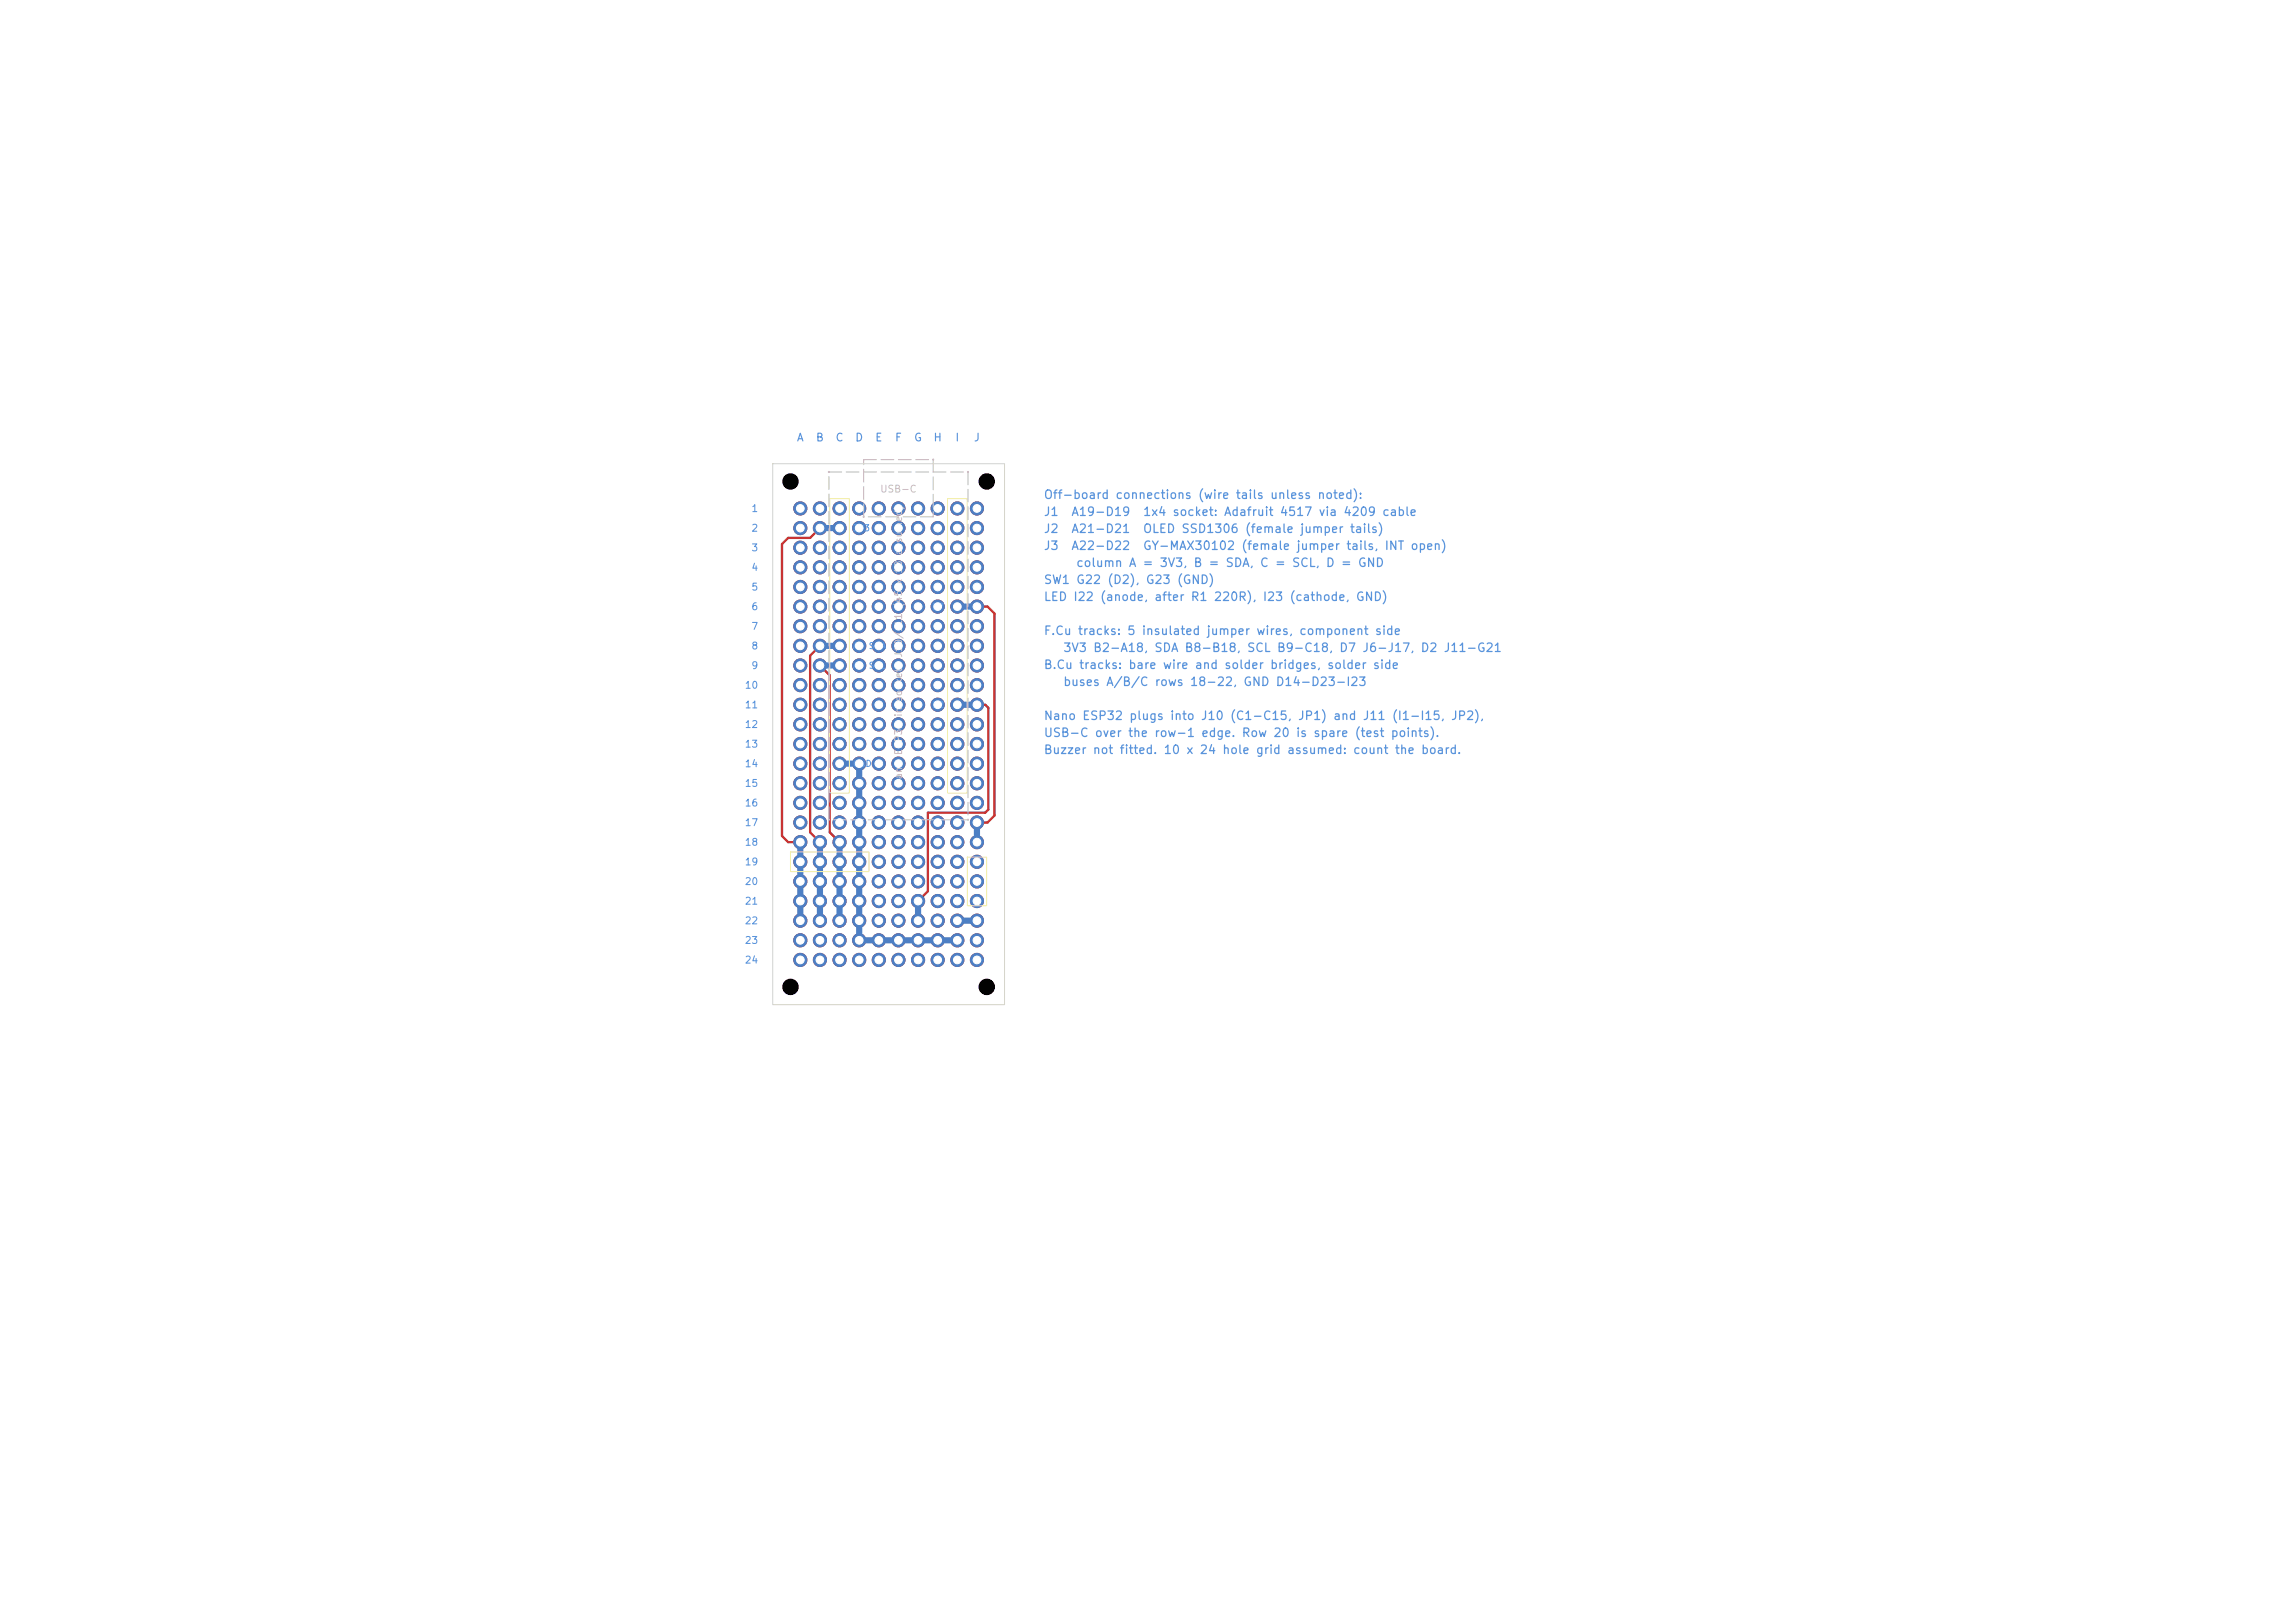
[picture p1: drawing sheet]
<svg xmlns="http://www.w3.org/2000/svg" width="297mm" height="210mm" viewBox="0 0 297 210" stroke-linecap="round" stroke-linejoin="round" font-family="sans-serif">
<defs><g id="words">
<g font-size="1.1" fill="#5994dc">
<text x="135" y="64.8">Off-board connections (wire tails unless noted):</text>
<text x="135" y="67">J1</text>
<text x="135" y="69.2">J2</text>
<text x="135" y="71.4">J3</text>
<text x="138.6" y="67">A19-D19</text>
<text x="138.6" y="69.2">A21-D21</text>
<text x="138.6" y="71.4">A22-D22</text>
<text x="147.8" y="67">1x4 socket: Adafruit 4517 via 4209 cable</text>
<text x="147.8" y="69.2">OLED SSD1306 (female jumper tails)</text>
<text x="147.8" y="71.4">GY-MAX30102 (female jumper tails, INT open)</text>
<text x="135" y="75.8">SW1 G22 (D2), G23 (GND)</text>
<text x="139.2" y="73.6">column A = 3V3, B = SDA, C = SCL, D = GND</text>
<text x="135" y="78">LED I22 (anode, after R1 220R), I23 (cathode, GND)</text>
<text x="135" y="82.4">F.Cu tracks: 5 insulated jumper wires, component side</text>
<text x="135" y="86.8">B.Cu tracks: bare wire and solder bridges, solder side</text>
<text x="137.5" y="84.6">3V3 B2-A18, SDA B8-B18, SCL B9-C18, D7 J6-J17, D2 J11-G21</text>
<text x="137.5" y="89">buses A/B/C rows 18-22, GND D14-D23-I23</text>
<text x="135" y="93.4">Nano ESP32 plugs into J10 (C1-C15, JP1) and J11 (I1-I15, JP2),</text>
<text x="135" y="95.6">USB-C over the row-1 edge. Row 20 is spare (test points).</text>
<text x="135" y="97.8">Buzzer not fitted. 10 x 24 hole grid assumed: count the board.</text>
</g>
<g font-size="1" fill="#5994dc">
<text x="103" y="57.4">A</text>
<text x="105.5" y="57.4">B</text>
<text x="108.1" y="57.4">C</text>
<text x="110.6" y="57.4">D</text>
<text x="113.2" y="57.4">E</text>
<text x="115.7" y="57.4">F</text>
<text x="118.2" y="57.4">G</text>
<text x="120.7" y="57.4">H</text>
<text x="123.6" y="57.4">I</text>
<text x="125.9" y="57.4">J</text>
</g>
<g font-size=".9" fill="#c2c2c2">
<text x="113.8" y="64">USB-C</text>
<text x="117" y="101.9" transform="rotate(-90 117 101.9)">Nano ESP32 in sockets J10/J11 (45 x 18 assumed)</text>
</g>
<g font-size=".9" fill="#5994dc">
<text x="97.2" y="66.5">1</text>
<text x="97.2" y="69">2</text>
<text x="97.2" y="71.6">3</text>
<text x="97.2" y="74.1">4</text>
<text x="97.2" y="76.6">5</text>
<text x="97.2" y="79.2">6</text>
<text x="97.2" y="81.7">7</text>
<text x="96.3" y="89.3">10</text>
<text x="97.2" y="84.3">8</text>
<text x="97.2" y="86.8">9</text>
<text x="96.3" y="91.9">11</text>
<text x="96.3" y="94.4">12</text>
<text x="96.3" y="97">13</text>
<text x="96.3" y="99.5">14</text>
<text x="96.3" y="102">15</text>
<text x="96.3" y="104.6">16</text>
<text x="96.3" y="107.1">17</text>
<text x="96.3" y="109.7">18</text>
<text x="96.3" y="112.2">19</text>
<text x="96.3" y="114.7">20</text>
<text x="96.3" y="117.3">21</text>
<text x="96.3" y="119.8">22</text>
<text x="96.3" y="122.4">23</text>
<text x="96.3" y="124.9">24</text>
</g>
<g font-size=".8" fill="#5994dc">
<text x="110.3" y="68.9">3V3</text>
<text x="120.5" y="79.1">D7</text>
<text x="110.3" y="84.2">A4 SDA</text>
<text x="110.3" y="86.7">A5 SCL</text>
<text x="120.5" y="91.8">D2</text>
<text x="110.3" y="99.4">GND</text>
</g>
</g></defs>
<g fill="#c83434" stroke="#c83434" stroke-width=".13">
<circle cx="103.6" cy="65.8" r=".85"/>
<circle cx="103.6" cy="68.3" r=".85"/>
<circle cx="103.6" cy="70.9" r=".85"/>
<circle cx="103.6" cy="73.4" r=".85"/>
<circle cx="103.6" cy="75.9" r=".85"/>
<circle cx="103.6" cy="78.5" r=".85"/>
<circle cx="103.6" cy="81" r=".85"/>
<circle cx="103.6" cy="83.6" r=".85"/>
<circle cx="103.6" cy="86.1" r=".85"/>
<circle cx="103.6" cy="88.6" r=".85"/>
<circle cx="103.6" cy="91.2" r=".85"/>
<circle cx="103.6" cy="93.7" r=".85"/>
<circle cx="103.6" cy="96.3" r=".85"/>
<circle cx="103.6" cy="98.8" r=".85"/>
<circle cx="103.6" cy="101.3" r=".85"/>
<circle cx="103.6" cy="103.9" r=".85"/>
<circle cx="103.6" cy="106.4" r=".85"/>
<circle cx="103.6" cy="109" r=".85"/>
<circle cx="103.6" cy="111.5" r=".85"/>
<circle cx="103.6" cy="114" r=".85"/>
<circle cx="103.6" cy="116.6" r=".85"/>
<circle cx="103.6" cy="119.1" r=".85"/>
<circle cx="103.6" cy="121.7" r=".85"/>
<circle cx="103.6" cy="124.2" r=".85"/>
<circle cx="106.1" cy="65.8" r=".85"/>
<circle cx="106.1" cy="68.3" r=".85"/>
<circle cx="106.1" cy="70.9" r=".85"/>
<circle cx="106.1" cy="73.4" r=".85"/>
<circle cx="106.1" cy="75.9" r=".85"/>
<circle cx="106.1" cy="78.5" r=".85"/>
<circle cx="106.1" cy="81" r=".85"/>
<circle cx="106.1" cy="83.6" r=".85"/>
<circle cx="106.1" cy="86.1" r=".85"/>
<circle cx="106.1" cy="88.6" r=".85"/>
<circle cx="106.1" cy="91.2" r=".85"/>
<circle cx="106.1" cy="93.7" r=".85"/>
<circle cx="106.1" cy="96.3" r=".85"/>
<circle cx="106.1" cy="98.8" r=".85"/>
<circle cx="106.1" cy="101.3" r=".85"/>
<circle cx="106.1" cy="103.9" r=".85"/>
<circle cx="106.1" cy="106.4" r=".85"/>
<circle cx="106.1" cy="109" r=".85"/>
<circle cx="106.1" cy="111.5" r=".85"/>
<circle cx="106.1" cy="114" r=".85"/>
<circle cx="106.1" cy="116.6" r=".85"/>
<circle cx="106.1" cy="119.1" r=".85"/>
<circle cx="106.1" cy="121.7" r=".85"/>
<circle cx="106.1" cy="124.2" r=".85"/>
<circle cx="108.6" cy="65.8" r=".85"/>
<circle cx="108.6" cy="68.3" r=".85"/>
<circle cx="108.6" cy="70.9" r=".85"/>
<circle cx="108.6" cy="73.4" r=".85"/>
<circle cx="108.6" cy="75.9" r=".85"/>
<circle cx="108.6" cy="78.5" r=".85"/>
<circle cx="108.6" cy="81" r=".85"/>
<circle cx="108.6" cy="83.6" r=".85"/>
<circle cx="108.6" cy="86.1" r=".85"/>
<circle cx="108.6" cy="88.6" r=".85"/>
<circle cx="108.6" cy="91.2" r=".85"/>
<circle cx="108.6" cy="93.7" r=".85"/>
<circle cx="108.6" cy="96.3" r=".85"/>
<circle cx="108.6" cy="98.8" r=".85"/>
<circle cx="108.6" cy="101.3" r=".85"/>
<circle cx="108.6" cy="103.9" r=".85"/>
<circle cx="108.6" cy="106.4" r=".85"/>
<circle cx="108.6" cy="109" r=".85"/>
<circle cx="108.6" cy="111.5" r=".85"/>
<circle cx="108.6" cy="114" r=".85"/>
<circle cx="108.6" cy="116.6" r=".85"/>
<circle cx="108.6" cy="119.1" r=".85"/>
<circle cx="108.6" cy="121.7" r=".85"/>
<circle cx="108.6" cy="124.2" r=".85"/>
<circle cx="111.2" cy="65.8" r=".85"/>
<circle cx="111.2" cy="68.3" r=".85"/>
<circle cx="111.2" cy="70.9" r=".85"/>
<circle cx="111.2" cy="73.4" r=".85"/>
<circle cx="111.2" cy="75.9" r=".85"/>
<circle cx="111.2" cy="78.5" r=".85"/>
<circle cx="111.2" cy="81" r=".85"/>
<circle cx="111.2" cy="83.6" r=".85"/>
<circle cx="111.2" cy="86.1" r=".85"/>
<circle cx="111.2" cy="88.6" r=".85"/>
<circle cx="111.2" cy="91.2" r=".85"/>
<circle cx="111.2" cy="93.7" r=".85"/>
<circle cx="111.2" cy="96.3" r=".85"/>
<circle cx="111.2" cy="98.8" r=".85"/>
<circle cx="111.2" cy="101.3" r=".85"/>
<circle cx="111.2" cy="103.9" r=".85"/>
<circle cx="111.2" cy="106.4" r=".85"/>
<circle cx="111.2" cy="109" r=".85"/>
<circle cx="111.2" cy="111.5" r=".85"/>
<circle cx="111.2" cy="114" r=".85"/>
<circle cx="111.2" cy="116.6" r=".85"/>
<circle cx="111.2" cy="119.1" r=".85"/>
<circle cx="111.2" cy="121.7" r=".85"/>
<circle cx="111.2" cy="124.2" r=".85"/>
<circle cx="113.7" cy="65.8" r=".85"/>
<circle cx="113.7" cy="68.3" r=".85"/>
<circle cx="113.7" cy="70.9" r=".85"/>
<circle cx="113.7" cy="73.4" r=".85"/>
<circle cx="113.7" cy="75.9" r=".85"/>
<circle cx="113.7" cy="78.5" r=".85"/>
<circle cx="113.7" cy="81" r=".85"/>
<circle cx="113.7" cy="83.6" r=".85"/>
<circle cx="113.7" cy="86.1" r=".85"/>
<circle cx="113.7" cy="88.6" r=".85"/>
<circle cx="113.7" cy="91.2" r=".85"/>
<circle cx="113.7" cy="93.7" r=".85"/>
<circle cx="113.7" cy="96.3" r=".85"/>
<circle cx="113.7" cy="98.8" r=".85"/>
<circle cx="113.7" cy="101.3" r=".85"/>
<circle cx="113.7" cy="103.9" r=".85"/>
<circle cx="113.7" cy="106.4" r=".85"/>
<circle cx="113.7" cy="109" r=".85"/>
<circle cx="113.7" cy="111.5" r=".85"/>
<circle cx="113.7" cy="114" r=".85"/>
<circle cx="113.7" cy="116.6" r=".85"/>
<circle cx="113.7" cy="119.1" r=".85"/>
<circle cx="113.7" cy="121.7" r=".85"/>
<circle cx="113.7" cy="124.2" r=".85"/>
<circle cx="116.3" cy="65.8" r=".85"/>
<circle cx="116.3" cy="68.3" r=".85"/>
<circle cx="116.3" cy="70.9" r=".85"/>
<circle cx="116.3" cy="73.4" r=".85"/>
<circle cx="116.3" cy="75.9" r=".85"/>
<circle cx="116.3" cy="78.5" r=".85"/>
<circle cx="116.3" cy="81" r=".85"/>
<circle cx="116.3" cy="83.6" r=".85"/>
<circle cx="116.3" cy="86.1" r=".85"/>
<circle cx="116.3" cy="88.6" r=".85"/>
<circle cx="116.3" cy="91.2" r=".85"/>
<circle cx="116.3" cy="93.7" r=".85"/>
<circle cx="116.3" cy="96.3" r=".85"/>
<circle cx="116.3" cy="98.8" r=".85"/>
<circle cx="116.3" cy="101.3" r=".85"/>
<circle cx="116.3" cy="103.9" r=".85"/>
<circle cx="116.3" cy="106.4" r=".85"/>
<circle cx="116.3" cy="109" r=".85"/>
<circle cx="116.3" cy="111.5" r=".85"/>
<circle cx="116.3" cy="114" r=".85"/>
<circle cx="116.3" cy="116.6" r=".85"/>
<circle cx="116.3" cy="119.1" r=".85"/>
<circle cx="116.3" cy="121.7" r=".85"/>
<circle cx="116.3" cy="124.2" r=".85"/>
<circle cx="118.8" cy="65.8" r=".85"/>
<circle cx="118.8" cy="68.3" r=".85"/>
<circle cx="118.8" cy="70.9" r=".85"/>
<circle cx="118.8" cy="73.4" r=".85"/>
<circle cx="118.8" cy="75.9" r=".85"/>
<circle cx="118.8" cy="78.5" r=".85"/>
<circle cx="118.8" cy="81" r=".85"/>
<circle cx="118.8" cy="83.6" r=".85"/>
<circle cx="118.8" cy="86.1" r=".85"/>
<circle cx="118.8" cy="88.6" r=".85"/>
<circle cx="118.8" cy="91.2" r=".85"/>
<circle cx="118.8" cy="93.7" r=".85"/>
<circle cx="118.8" cy="96.3" r=".85"/>
<circle cx="118.8" cy="98.8" r=".85"/>
<circle cx="118.8" cy="101.3" r=".85"/>
<circle cx="118.8" cy="103.9" r=".85"/>
<circle cx="118.8" cy="106.4" r=".85"/>
<circle cx="118.8" cy="109" r=".85"/>
<circle cx="118.8" cy="111.5" r=".85"/>
<circle cx="118.8" cy="114" r=".85"/>
<circle cx="118.8" cy="116.6" r=".85"/>
<circle cx="118.8" cy="119.1" r=".85"/>
<circle cx="118.8" cy="121.7" r=".85"/>
<circle cx="118.8" cy="124.2" r=".85"/>
<circle cx="121.3" cy="65.8" r=".85"/>
<circle cx="121.3" cy="68.3" r=".85"/>
<circle cx="121.3" cy="70.9" r=".85"/>
<circle cx="121.3" cy="73.4" r=".85"/>
<circle cx="121.3" cy="75.9" r=".85"/>
<circle cx="121.3" cy="78.5" r=".85"/>
<circle cx="121.3" cy="81" r=".85"/>
<circle cx="121.3" cy="83.6" r=".85"/>
<circle cx="121.3" cy="86.1" r=".85"/>
<circle cx="121.3" cy="88.6" r=".85"/>
<circle cx="121.3" cy="91.2" r=".85"/>
<circle cx="121.3" cy="93.7" r=".85"/>
<circle cx="121.3" cy="96.3" r=".85"/>
<circle cx="121.3" cy="98.8" r=".85"/>
<circle cx="121.3" cy="101.3" r=".85"/>
<circle cx="121.3" cy="103.9" r=".85"/>
<circle cx="121.3" cy="106.4" r=".85"/>
<circle cx="121.3" cy="109" r=".85"/>
<circle cx="121.3" cy="111.5" r=".85"/>
<circle cx="121.3" cy="114" r=".85"/>
<circle cx="121.3" cy="116.6" r=".85"/>
<circle cx="121.3" cy="119.1" r=".85"/>
<circle cx="121.3" cy="121.7" r=".85"/>
<circle cx="121.3" cy="124.2" r=".85"/>
<circle cx="123.9" cy="65.8" r=".85"/>
<circle cx="123.9" cy="68.3" r=".85"/>
<circle cx="123.9" cy="70.9" r=".85"/>
<circle cx="123.9" cy="73.4" r=".85"/>
<circle cx="123.9" cy="75.9" r=".85"/>
<circle cx="123.9" cy="78.5" r=".85"/>
<circle cx="123.9" cy="81" r=".85"/>
<circle cx="123.9" cy="83.6" r=".85"/>
<circle cx="123.9" cy="86.1" r=".85"/>
<circle cx="123.9" cy="88.6" r=".85"/>
<circle cx="123.9" cy="91.2" r=".85"/>
<circle cx="123.9" cy="93.7" r=".85"/>
<circle cx="123.9" cy="96.3" r=".85"/>
<circle cx="123.9" cy="98.8" r=".85"/>
<circle cx="123.9" cy="101.3" r=".85"/>
<circle cx="123.9" cy="103.9" r=".85"/>
<circle cx="123.9" cy="106.4" r=".85"/>
<circle cx="123.9" cy="109" r=".85"/>
<circle cx="123.9" cy="111.5" r=".85"/>
<circle cx="123.9" cy="114" r=".85"/>
<circle cx="123.9" cy="116.6" r=".85"/>
<circle cx="123.9" cy="119.1" r=".85"/>
<circle cx="123.9" cy="121.7" r=".85"/>
<circle cx="123.9" cy="124.2" r=".85"/>
<circle cx="126.4" cy="65.8" r=".85"/>
<circle cx="126.4" cy="68.3" r=".85"/>
<circle cx="126.4" cy="70.9" r=".85"/>
<circle cx="126.4" cy="73.4" r=".85"/>
<circle cx="126.4" cy="75.9" r=".85"/>
<circle cx="126.4" cy="78.5" r=".85"/>
<circle cx="126.4" cy="81" r=".85"/>
<circle cx="126.4" cy="83.6" r=".85"/>
<circle cx="126.4" cy="86.1" r=".85"/>
<circle cx="126.4" cy="88.6" r=".85"/>
<circle cx="126.4" cy="91.2" r=".85"/>
<circle cx="126.4" cy="93.7" r=".85"/>
<circle cx="126.4" cy="96.3" r=".85"/>
<circle cx="126.4" cy="98.8" r=".85"/>
<circle cx="126.4" cy="101.3" r=".85"/>
<circle cx="126.4" cy="103.9" r=".85"/>
<circle cx="126.4" cy="106.4" r=".85"/>
<circle cx="126.4" cy="109" r=".85"/>
<circle cx="126.4" cy="111.5" r=".85"/>
<circle cx="126.4" cy="114" r=".85"/>
<circle cx="126.4" cy="116.6" r=".85"/>
<circle cx="126.4" cy="119.1" r=".85"/>
<circle cx="126.4" cy="121.7" r=".85"/>
<circle cx="126.4" cy="124.2" r=".85"/>
</g>
<path d="M106.1 68.3l-1.3 1.3h-2.8l-.8 .8v37.8l.8 .8h1.6M126.4 78.5h1.4l.9 .9v26.1l-.9 .9h-1.4M106.1 83.6l-1.3 1.2v22.9l1.3 1.3M106.1 86.1l1.3 1.3v20.3l1.2 1.3M126.4 91.2h1.1l.4 .4v13.2l-.4 .4h-7.4v10.1l-1.3 1.3" fill="none" stroke="#c83434" stroke-width=".3"/>
<g fill="#4d7fc4" stroke="#4d7fc4" stroke-width=".13">
<circle cx="103.6" cy="65.8" r=".85"/>
<circle cx="103.6" cy="68.3" r=".85"/>
<circle cx="103.6" cy="70.9" r=".85"/>
<circle cx="103.6" cy="73.4" r=".85"/>
<circle cx="103.6" cy="75.9" r=".85"/>
<circle cx="103.6" cy="78.5" r=".85"/>
<circle cx="103.6" cy="81" r=".85"/>
<circle cx="103.6" cy="83.6" r=".85"/>
<circle cx="103.6" cy="86.1" r=".85"/>
<circle cx="103.6" cy="88.6" r=".85"/>
<circle cx="103.6" cy="91.2" r=".85"/>
<circle cx="103.6" cy="93.7" r=".85"/>
<circle cx="103.6" cy="96.3" r=".85"/>
<circle cx="103.6" cy="98.8" r=".85"/>
<circle cx="103.6" cy="101.3" r=".85"/>
<circle cx="103.6" cy="103.9" r=".85"/>
<circle cx="103.6" cy="106.4" r=".85"/>
<circle cx="103.6" cy="109" r=".85"/>
<circle cx="103.6" cy="111.5" r=".85"/>
<circle cx="103.6" cy="114" r=".85"/>
<circle cx="103.6" cy="116.6" r=".85"/>
<circle cx="103.6" cy="119.1" r=".85"/>
<circle cx="103.6" cy="121.7" r=".85"/>
<circle cx="103.6" cy="124.2" r=".85"/>
<circle cx="106.1" cy="65.8" r=".85"/>
<circle cx="106.1" cy="68.3" r=".85"/>
<circle cx="106.1" cy="70.9" r=".85"/>
<circle cx="106.1" cy="73.4" r=".85"/>
<circle cx="106.1" cy="75.9" r=".85"/>
<circle cx="106.1" cy="78.5" r=".85"/>
<circle cx="106.1" cy="81" r=".85"/>
<circle cx="106.1" cy="83.6" r=".85"/>
<circle cx="106.1" cy="86.1" r=".85"/>
<circle cx="106.1" cy="88.6" r=".85"/>
<circle cx="106.1" cy="91.2" r=".85"/>
<circle cx="106.1" cy="93.7" r=".85"/>
<circle cx="106.1" cy="96.3" r=".85"/>
<circle cx="106.1" cy="98.8" r=".85"/>
<circle cx="106.1" cy="101.3" r=".85"/>
<circle cx="106.1" cy="103.9" r=".85"/>
<circle cx="106.1" cy="106.4" r=".85"/>
<circle cx="106.1" cy="109" r=".85"/>
<circle cx="106.1" cy="111.5" r=".85"/>
<circle cx="106.1" cy="114" r=".85"/>
<circle cx="106.1" cy="116.6" r=".85"/>
<circle cx="106.1" cy="119.1" r=".85"/>
<circle cx="106.1" cy="121.7" r=".85"/>
<circle cx="106.1" cy="124.2" r=".85"/>
<circle cx="108.6" cy="65.8" r=".85"/>
<circle cx="108.6" cy="68.3" r=".85"/>
<circle cx="108.6" cy="70.9" r=".85"/>
<circle cx="108.6" cy="73.4" r=".85"/>
<circle cx="108.6" cy="75.9" r=".85"/>
<circle cx="108.6" cy="78.5" r=".85"/>
<circle cx="108.6" cy="81" r=".85"/>
<circle cx="108.6" cy="83.6" r=".85"/>
<circle cx="108.6" cy="86.1" r=".85"/>
<circle cx="108.6" cy="88.6" r=".85"/>
<circle cx="108.6" cy="91.2" r=".85"/>
<circle cx="108.6" cy="93.7" r=".85"/>
<circle cx="108.6" cy="96.3" r=".85"/>
<circle cx="108.6" cy="98.8" r=".85"/>
<circle cx="108.6" cy="101.3" r=".85"/>
<circle cx="108.6" cy="103.9" r=".85"/>
<circle cx="108.6" cy="106.4" r=".85"/>
<circle cx="108.6" cy="109" r=".85"/>
<circle cx="108.6" cy="111.5" r=".85"/>
<circle cx="108.6" cy="114" r=".85"/>
<circle cx="108.6" cy="116.6" r=".85"/>
<circle cx="108.6" cy="119.1" r=".85"/>
<circle cx="108.6" cy="121.7" r=".85"/>
<circle cx="108.6" cy="124.2" r=".85"/>
<circle cx="111.2" cy="65.8" r=".85"/>
<circle cx="111.2" cy="68.3" r=".85"/>
<circle cx="111.2" cy="70.9" r=".85"/>
<circle cx="111.2" cy="73.4" r=".85"/>
<circle cx="111.2" cy="75.9" r=".85"/>
<circle cx="111.2" cy="78.5" r=".85"/>
<circle cx="111.2" cy="81" r=".85"/>
<circle cx="111.2" cy="83.6" r=".85"/>
<circle cx="111.2" cy="86.1" r=".85"/>
<circle cx="111.2" cy="88.6" r=".85"/>
<circle cx="111.2" cy="91.2" r=".85"/>
<circle cx="111.2" cy="93.7" r=".85"/>
<circle cx="111.2" cy="96.3" r=".85"/>
<circle cx="111.2" cy="98.8" r=".85"/>
<circle cx="111.2" cy="101.3" r=".85"/>
<circle cx="111.2" cy="103.9" r=".85"/>
<circle cx="111.2" cy="106.4" r=".85"/>
<circle cx="111.2" cy="109" r=".85"/>
<circle cx="111.2" cy="111.5" r=".85"/>
<circle cx="111.2" cy="114" r=".85"/>
<circle cx="111.2" cy="116.6" r=".85"/>
<circle cx="111.2" cy="119.1" r=".85"/>
<circle cx="111.2" cy="121.7" r=".85"/>
<circle cx="111.2" cy="124.2" r=".85"/>
<circle cx="113.7" cy="65.8" r=".85"/>
<circle cx="113.7" cy="68.3" r=".85"/>
<circle cx="113.7" cy="70.9" r=".85"/>
<circle cx="113.7" cy="73.4" r=".85"/>
<circle cx="113.7" cy="75.9" r=".85"/>
<circle cx="113.7" cy="78.5" r=".85"/>
<circle cx="113.7" cy="81" r=".85"/>
<circle cx="113.7" cy="83.6" r=".85"/>
<circle cx="113.7" cy="86.1" r=".85"/>
<circle cx="113.7" cy="88.6" r=".85"/>
<circle cx="113.7" cy="91.2" r=".85"/>
<circle cx="113.7" cy="93.7" r=".85"/>
<circle cx="113.7" cy="96.3" r=".85"/>
<circle cx="113.7" cy="98.8" r=".85"/>
<circle cx="113.7" cy="101.3" r=".85"/>
<circle cx="113.7" cy="103.9" r=".85"/>
<circle cx="113.7" cy="106.4" r=".85"/>
<circle cx="113.7" cy="109" r=".85"/>
<circle cx="113.7" cy="111.5" r=".85"/>
<circle cx="113.7" cy="114" r=".85"/>
<circle cx="113.7" cy="116.6" r=".85"/>
<circle cx="113.7" cy="119.1" r=".85"/>
<circle cx="113.7" cy="121.7" r=".85"/>
<circle cx="113.7" cy="124.2" r=".85"/>
<circle cx="116.3" cy="65.8" r=".85"/>
<circle cx="116.3" cy="68.3" r=".85"/>
<circle cx="116.3" cy="70.9" r=".85"/>
<circle cx="116.3" cy="73.4" r=".85"/>
<circle cx="116.3" cy="75.9" r=".85"/>
<circle cx="116.3" cy="78.5" r=".85"/>
<circle cx="116.3" cy="81" r=".85"/>
<circle cx="116.3" cy="83.6" r=".85"/>
<circle cx="116.3" cy="86.1" r=".85"/>
<circle cx="116.3" cy="88.6" r=".85"/>
<circle cx="116.3" cy="91.2" r=".85"/>
<circle cx="116.3" cy="93.7" r=".85"/>
<circle cx="116.3" cy="96.3" r=".85"/>
<circle cx="116.3" cy="98.8" r=".85"/>
<circle cx="116.3" cy="101.3" r=".85"/>
<circle cx="116.3" cy="103.9" r=".85"/>
<circle cx="116.3" cy="106.4" r=".85"/>
<circle cx="116.3" cy="109" r=".85"/>
<circle cx="116.3" cy="111.5" r=".85"/>
<circle cx="116.3" cy="114" r=".85"/>
<circle cx="116.3" cy="116.6" r=".85"/>
<circle cx="116.3" cy="119.1" r=".85"/>
<circle cx="116.3" cy="121.7" r=".85"/>
<circle cx="116.3" cy="124.2" r=".85"/>
<circle cx="118.8" cy="65.8" r=".85"/>
<circle cx="118.8" cy="68.3" r=".85"/>
<circle cx="118.8" cy="70.9" r=".85"/>
<circle cx="118.8" cy="73.4" r=".85"/>
<circle cx="118.8" cy="75.9" r=".85"/>
<circle cx="118.8" cy="78.5" r=".85"/>
<circle cx="118.8" cy="81" r=".85"/>
<circle cx="118.8" cy="83.6" r=".85"/>
<circle cx="118.8" cy="86.1" r=".85"/>
<circle cx="118.8" cy="88.6" r=".85"/>
<circle cx="118.8" cy="91.2" r=".85"/>
<circle cx="118.8" cy="93.7" r=".85"/>
<circle cx="118.8" cy="96.3" r=".85"/>
<circle cx="118.8" cy="98.8" r=".85"/>
<circle cx="118.8" cy="101.3" r=".85"/>
<circle cx="118.8" cy="103.9" r=".85"/>
<circle cx="118.8" cy="106.4" r=".85"/>
<circle cx="118.8" cy="109" r=".85"/>
<circle cx="118.8" cy="111.5" r=".85"/>
<circle cx="118.8" cy="114" r=".85"/>
<circle cx="118.8" cy="116.6" r=".85"/>
<circle cx="118.8" cy="119.1" r=".85"/>
<circle cx="118.8" cy="121.7" r=".85"/>
<circle cx="118.8" cy="124.2" r=".85"/>
<circle cx="121.3" cy="65.8" r=".85"/>
<circle cx="121.3" cy="68.3" r=".85"/>
<circle cx="121.3" cy="70.9" r=".85"/>
<circle cx="121.3" cy="73.4" r=".85"/>
<circle cx="121.3" cy="75.9" r=".85"/>
<circle cx="121.3" cy="78.5" r=".85"/>
<circle cx="121.3" cy="81" r=".85"/>
<circle cx="121.3" cy="83.6" r=".85"/>
<circle cx="121.3" cy="86.1" r=".85"/>
<circle cx="121.3" cy="88.6" r=".85"/>
<circle cx="121.3" cy="91.2" r=".85"/>
<circle cx="121.3" cy="93.7" r=".85"/>
<circle cx="121.3" cy="96.3" r=".85"/>
<circle cx="121.3" cy="98.8" r=".85"/>
<circle cx="121.3" cy="101.3" r=".85"/>
<circle cx="121.3" cy="103.9" r=".85"/>
<circle cx="121.3" cy="106.4" r=".85"/>
<circle cx="121.3" cy="109" r=".85"/>
<circle cx="121.3" cy="111.5" r=".85"/>
<circle cx="121.3" cy="114" r=".85"/>
<circle cx="121.3" cy="116.6" r=".85"/>
<circle cx="121.3" cy="119.1" r=".85"/>
<circle cx="121.3" cy="121.7" r=".85"/>
<circle cx="121.3" cy="124.2" r=".85"/>
<circle cx="123.9" cy="65.8" r=".85"/>
<circle cx="123.9" cy="68.3" r=".85"/>
<circle cx="123.9" cy="70.9" r=".85"/>
<circle cx="123.9" cy="73.4" r=".85"/>
<circle cx="123.9" cy="75.9" r=".85"/>
<circle cx="123.9" cy="78.5" r=".85"/>
<circle cx="123.9" cy="81" r=".85"/>
<circle cx="123.9" cy="83.6" r=".85"/>
<circle cx="123.9" cy="86.1" r=".85"/>
<circle cx="123.9" cy="88.6" r=".85"/>
<circle cx="123.9" cy="91.2" r=".85"/>
<circle cx="123.9" cy="93.7" r=".85"/>
<circle cx="123.9" cy="96.3" r=".85"/>
<circle cx="123.9" cy="98.8" r=".85"/>
<circle cx="123.9" cy="101.3" r=".85"/>
<circle cx="123.9" cy="103.9" r=".85"/>
<circle cx="123.9" cy="106.4" r=".85"/>
<circle cx="123.9" cy="109" r=".85"/>
<circle cx="123.9" cy="111.5" r=".85"/>
<circle cx="123.9" cy="114" r=".85"/>
<circle cx="123.9" cy="116.6" r=".85"/>
<circle cx="123.9" cy="119.1" r=".85"/>
<circle cx="123.9" cy="121.7" r=".85"/>
<circle cx="123.9" cy="124.2" r=".85"/>
<circle cx="126.4" cy="65.8" r=".85"/>
<circle cx="126.4" cy="68.3" r=".85"/>
<circle cx="126.4" cy="70.9" r=".85"/>
<circle cx="126.4" cy="73.4" r=".85"/>
<circle cx="126.4" cy="75.9" r=".85"/>
<circle cx="126.4" cy="78.5" r=".85"/>
<circle cx="126.4" cy="81" r=".85"/>
<circle cx="126.4" cy="83.6" r=".85"/>
<circle cx="126.4" cy="86.1" r=".85"/>
<circle cx="126.4" cy="88.6" r=".85"/>
<circle cx="126.4" cy="91.2" r=".85"/>
<circle cx="126.4" cy="93.7" r=".85"/>
<circle cx="126.4" cy="96.3" r=".85"/>
<circle cx="126.4" cy="98.8" r=".85"/>
<circle cx="126.4" cy="101.3" r=".85"/>
<circle cx="126.4" cy="103.9" r=".85"/>
<circle cx="126.4" cy="106.4" r=".85"/>
<circle cx="126.4" cy="109" r=".85"/>
<circle cx="126.4" cy="111.5" r=".85"/>
<circle cx="126.4" cy="114" r=".85"/>
<circle cx="126.4" cy="116.6" r=".85"/>
<circle cx="126.4" cy="119.1" r=".85"/>
<circle cx="126.4" cy="121.7" r=".85"/>
<circle cx="126.4" cy="124.2" r=".85"/>
</g>
<path d="M106.1 68.3h2.5M123.9 78.5h2.5M106.1 83.6h2.5M106.1 86.1h2.5M108.6 98.8h2.6v22.9h12.7M123.9 91.2h2.5M103.6 109v10.1M106.1 109v10.1M108.6 109v10.1M118.8 116.6v2.5M123.9 119.1h2.5M126.4 106.4v2.6" fill="none" stroke="#4d7fc4" stroke-width=".8"/>
<path d="M107.4 64.5h2.5v38.1h-2.5zM122.6 64.5h2.6v38.1h-2.6zM102.3 110.2h10.2v2.6h-10.2zM125.2 110.9h2.5v6.3h-2.5z" fill="none" stroke="#f2eda1" stroke-width=".13"/>
<g fill="none" stroke="#c2c2c2" stroke-width=".15">
<path d="M113.4 59.5h-1.6v.6M114 59.5h1.7M116.3 59.5h1.6M118.5 59.5h1.7M120.8 59.5v1.6M107.3 61.1h1.6M107.3 61.7v1.6M107.3 63.9v1.7M107.3 66.2v1.6M107.3 68.4v1.7M107.3 70.7v1.6M107.3 72.9v1.7"/>
<path d="M107.3 75.2v1.6M107.3 77.4v1.7M107.3 79.7v1.6M109.5 61.1h1.7M111.8 61.1h1.6M111.8 60.7v1.7M111.8 63v1.6M111.8 65.2v1.7M112.4 66.9h1.6M114 61.1h1.7M114.6 66.9h1.7M116.3 61.1h1.6"/>
<path d="M116.9 66.9h1.6M118.5 61.1h1.7M120.8 61.1h1.6M120.8 61.7v1.7M120.8 64v1.6M120.8 66.2v.7h-1.7M123 61.1h1.7M125.3 61.1v1.6M125.3 63.3v1.7M125.3 65.6v1.6M125.3 67.8v1.7M125.3 70.1v1.6"/>
<path d="M125.3 72.3v1.7M125.3 74.6v1.6M125.3 76.8v1.7M125.3 79.1v1.6M107.3 81.9v1.7M107.3 84.2v1.6M107.3 86.4v1.7M107.3 88.7v1.6M107.3 90.9v1.7M107.3 93.2v1.6M107.3 95.4v1.7M107.3 97.7v1.6"/>
<path d="M107.3 99.9v1.7M125.3 81.3v1.7M125.3 83.6v1.6M125.3 85.8v1.7M125.3 88.1v1.6M125.3 90.3v1.7M125.3 92.6v1.6M125.3 94.8v1.7M125.3 97.1v1.6M125.3 99.3v1.7M107.3 102.2v1.6M107.3 104.4v1.7"/>
<path d="M107.9 106.1h1.6M110.1 106.1h1.7M112.4 106.1h1.6M114.6 106.1h1.7M116.9 106.1h1.6M119.1 106.1h1.7M121.4 106.1h1.6M123.6 106.1h1.7M125.3 101.6v1.6M125.3 103.8v1.7"/>
</g>
<g fill="#c2c2c2" stroke="#c2c2c2" stroke-width=".13">
<circle cx="125.3" cy="61.1" r=".07"/>
<circle cx="125.3" cy="106.1" r=".07"/>
<circle cx="107.3" cy="106.1" r=".07"/>
<circle cx="107.3" cy="61.1" r=".07"/>
<circle cx="120.8" cy="59.5" r=".07"/>
<circle cx="111.8" cy="66.9" r=".08"/>
</g>
<path d="M100 60h30v70h-30z" fill="none" stroke="#d0d2cd" stroke-width=".13"/>
<g fill="#fff" stroke="#fff" stroke-width=".13">
<circle cx="103.6" cy="65.8" r=".5"/>
<circle cx="103.6" cy="68.3" r=".5"/>
<circle cx="103.6" cy="70.9" r=".5"/>
<circle cx="103.6" cy="73.4" r=".5"/>
<circle cx="103.6" cy="75.9" r=".5"/>
<circle cx="103.6" cy="78.5" r=".5"/>
<circle cx="103.6" cy="81" r=".5"/>
<circle cx="103.6" cy="83.6" r=".5"/>
<circle cx="103.6" cy="86.1" r=".5"/>
<circle cx="103.6" cy="88.6" r=".5"/>
<circle cx="103.6" cy="91.2" r=".5"/>
<circle cx="103.6" cy="93.7" r=".5"/>
<circle cx="103.6" cy="96.3" r=".5"/>
<circle cx="103.6" cy="98.8" r=".5"/>
<circle cx="103.6" cy="101.3" r=".5"/>
<circle cx="103.6" cy="103.9" r=".5"/>
<circle cx="103.6" cy="106.4" r=".5"/>
<circle cx="103.6" cy="109" r=".5"/>
<circle cx="103.6" cy="111.5" r=".5"/>
<circle cx="103.6" cy="114" r=".5"/>
<circle cx="103.6" cy="116.6" r=".5"/>
<circle cx="103.6" cy="119.1" r=".5"/>
<circle cx="103.6" cy="121.7" r=".5"/>
<circle cx="103.6" cy="124.2" r=".5"/>
<circle cx="106.1" cy="65.8" r=".5"/>
<circle cx="106.1" cy="68.3" r=".5"/>
<circle cx="106.1" cy="70.9" r=".5"/>
<circle cx="106.1" cy="73.4" r=".5"/>
<circle cx="106.1" cy="75.9" r=".5"/>
<circle cx="106.1" cy="78.5" r=".5"/>
<circle cx="106.1" cy="81" r=".5"/>
<circle cx="106.1" cy="83.6" r=".5"/>
<circle cx="106.1" cy="86.1" r=".5"/>
<circle cx="106.1" cy="88.6" r=".5"/>
<circle cx="106.1" cy="91.2" r=".5"/>
<circle cx="106.1" cy="93.7" r=".5"/>
<circle cx="106.1" cy="96.3" r=".5"/>
<circle cx="106.1" cy="98.8" r=".5"/>
<circle cx="106.1" cy="101.3" r=".5"/>
<circle cx="106.1" cy="103.9" r=".5"/>
<circle cx="106.1" cy="106.4" r=".5"/>
<circle cx="106.1" cy="109" r=".5"/>
<circle cx="106.1" cy="111.5" r=".5"/>
<circle cx="106.1" cy="114" r=".5"/>
<circle cx="106.1" cy="116.6" r=".5"/>
<circle cx="106.1" cy="119.1" r=".5"/>
<circle cx="106.1" cy="121.7" r=".5"/>
<circle cx="106.1" cy="124.2" r=".5"/>
<circle cx="108.6" cy="65.8" r=".5"/>
<circle cx="108.6" cy="68.3" r=".5"/>
<circle cx="108.6" cy="70.9" r=".5"/>
<circle cx="108.6" cy="73.4" r=".5"/>
<circle cx="108.6" cy="75.9" r=".5"/>
<circle cx="108.6" cy="78.5" r=".5"/>
<circle cx="108.6" cy="81" r=".5"/>
<circle cx="108.6" cy="83.6" r=".5"/>
<circle cx="108.6" cy="86.1" r=".5"/>
<circle cx="108.6" cy="88.6" r=".5"/>
<circle cx="108.6" cy="91.2" r=".5"/>
<circle cx="108.6" cy="93.7" r=".5"/>
<circle cx="108.6" cy="96.3" r=".5"/>
<circle cx="108.6" cy="98.8" r=".5"/>
<circle cx="108.6" cy="101.3" r=".5"/>
<circle cx="108.6" cy="103.9" r=".5"/>
<circle cx="108.6" cy="106.4" r=".5"/>
<circle cx="108.6" cy="109" r=".5"/>
<circle cx="108.6" cy="111.5" r=".5"/>
<circle cx="108.6" cy="114" r=".5"/>
<circle cx="108.6" cy="116.6" r=".5"/>
<circle cx="108.6" cy="119.1" r=".5"/>
<circle cx="108.6" cy="121.7" r=".5"/>
<circle cx="108.6" cy="124.2" r=".5"/>
<circle cx="111.2" cy="65.8" r=".5"/>
<circle cx="111.2" cy="68.3" r=".5"/>
<circle cx="111.2" cy="70.9" r=".5"/>
<circle cx="111.2" cy="73.4" r=".5"/>
<circle cx="111.2" cy="75.9" r=".5"/>
<circle cx="111.2" cy="78.5" r=".5"/>
<circle cx="111.2" cy="81" r=".5"/>
<circle cx="111.2" cy="83.6" r=".5"/>
<circle cx="111.2" cy="86.1" r=".5"/>
<circle cx="111.2" cy="88.6" r=".5"/>
<circle cx="111.2" cy="91.2" r=".5"/>
<circle cx="111.2" cy="93.7" r=".5"/>
<circle cx="111.2" cy="96.3" r=".5"/>
<circle cx="111.2" cy="98.8" r=".5"/>
<circle cx="111.2" cy="101.3" r=".5"/>
<circle cx="111.2" cy="103.9" r=".5"/>
<circle cx="111.2" cy="106.4" r=".5"/>
<circle cx="111.2" cy="109" r=".5"/>
<circle cx="111.2" cy="111.5" r=".5"/>
<circle cx="111.2" cy="114" r=".5"/>
<circle cx="111.2" cy="116.6" r=".5"/>
<circle cx="111.2" cy="119.1" r=".5"/>
<circle cx="111.2" cy="121.7" r=".5"/>
<circle cx="111.2" cy="124.2" r=".5"/>
<circle cx="113.7" cy="65.8" r=".5"/>
<circle cx="113.7" cy="68.3" r=".5"/>
<circle cx="113.7" cy="70.9" r=".5"/>
<circle cx="113.7" cy="73.4" r=".5"/>
<circle cx="113.7" cy="75.9" r=".5"/>
<circle cx="113.7" cy="78.5" r=".5"/>
<circle cx="113.7" cy="81" r=".5"/>
<circle cx="113.7" cy="83.6" r=".5"/>
<circle cx="113.7" cy="86.1" r=".5"/>
<circle cx="113.7" cy="88.6" r=".5"/>
<circle cx="113.7" cy="91.2" r=".5"/>
<circle cx="113.7" cy="93.7" r=".5"/>
<circle cx="113.7" cy="96.3" r=".5"/>
<circle cx="113.7" cy="98.8" r=".5"/>
<circle cx="113.7" cy="101.3" r=".5"/>
<circle cx="113.7" cy="103.9" r=".5"/>
<circle cx="113.7" cy="106.4" r=".5"/>
<circle cx="113.7" cy="109" r=".5"/>
<circle cx="113.7" cy="111.5" r=".5"/>
<circle cx="113.7" cy="114" r=".5"/>
<circle cx="113.7" cy="116.6" r=".5"/>
<circle cx="113.7" cy="119.1" r=".5"/>
<circle cx="113.7" cy="121.7" r=".5"/>
<circle cx="113.7" cy="124.2" r=".5"/>
<circle cx="116.3" cy="65.8" r=".5"/>
<circle cx="116.3" cy="68.3" r=".5"/>
<circle cx="116.3" cy="70.9" r=".5"/>
<circle cx="116.3" cy="73.4" r=".5"/>
<circle cx="116.3" cy="75.9" r=".5"/>
<circle cx="116.3" cy="78.5" r=".5"/>
<circle cx="116.3" cy="81" r=".5"/>
<circle cx="116.3" cy="83.6" r=".5"/>
<circle cx="116.3" cy="86.1" r=".5"/>
<circle cx="116.3" cy="88.6" r=".5"/>
<circle cx="116.3" cy="91.2" r=".5"/>
<circle cx="116.3" cy="93.7" r=".5"/>
<circle cx="116.3" cy="96.3" r=".5"/>
<circle cx="116.3" cy="98.8" r=".5"/>
<circle cx="116.3" cy="101.3" r=".5"/>
<circle cx="116.3" cy="103.9" r=".5"/>
<circle cx="116.3" cy="106.4" r=".5"/>
<circle cx="116.3" cy="109" r=".5"/>
<circle cx="116.3" cy="111.5" r=".5"/>
<circle cx="116.3" cy="114" r=".5"/>
<circle cx="116.3" cy="116.6" r=".5"/>
<circle cx="116.3" cy="119.1" r=".5"/>
<circle cx="116.3" cy="121.7" r=".5"/>
<circle cx="116.3" cy="124.2" r=".5"/>
<circle cx="118.8" cy="65.8" r=".5"/>
<circle cx="118.8" cy="68.3" r=".5"/>
<circle cx="118.8" cy="70.9" r=".5"/>
<circle cx="118.8" cy="73.4" r=".5"/>
<circle cx="118.8" cy="75.9" r=".5"/>
<circle cx="118.8" cy="78.5" r=".5"/>
<circle cx="118.8" cy="81" r=".5"/>
<circle cx="118.8" cy="83.6" r=".5"/>
<circle cx="118.8" cy="86.1" r=".5"/>
<circle cx="118.8" cy="88.6" r=".5"/>
<circle cx="118.8" cy="91.2" r=".5"/>
<circle cx="118.8" cy="93.7" r=".5"/>
<circle cx="118.8" cy="96.3" r=".5"/>
<circle cx="118.8" cy="98.8" r=".5"/>
<circle cx="118.8" cy="101.3" r=".5"/>
<circle cx="118.8" cy="103.9" r=".5"/>
<circle cx="118.8" cy="106.4" r=".5"/>
<circle cx="118.8" cy="109" r=".5"/>
<circle cx="118.8" cy="111.5" r=".5"/>
<circle cx="118.8" cy="114" r=".5"/>
<circle cx="118.8" cy="116.6" r=".5"/>
<circle cx="118.8" cy="119.1" r=".5"/>
<circle cx="118.8" cy="121.7" r=".5"/>
<circle cx="118.8" cy="124.2" r=".5"/>
<circle cx="121.3" cy="65.8" r=".5"/>
<circle cx="121.3" cy="68.3" r=".5"/>
<circle cx="121.3" cy="70.9" r=".5"/>
<circle cx="121.3" cy="73.4" r=".5"/>
<circle cx="121.3" cy="75.9" r=".5"/>
<circle cx="121.3" cy="78.5" r=".5"/>
<circle cx="121.3" cy="81" r=".5"/>
<circle cx="121.3" cy="83.6" r=".5"/>
<circle cx="121.3" cy="86.1" r=".5"/>
<circle cx="121.3" cy="88.6" r=".5"/>
<circle cx="121.3" cy="91.2" r=".5"/>
<circle cx="121.3" cy="93.7" r=".5"/>
<circle cx="121.3" cy="96.3" r=".5"/>
<circle cx="121.3" cy="98.8" r=".5"/>
<circle cx="121.3" cy="101.3" r=".5"/>
<circle cx="121.3" cy="103.9" r=".5"/>
<circle cx="121.3" cy="106.4" r=".5"/>
<circle cx="121.3" cy="109" r=".5"/>
<circle cx="121.3" cy="111.5" r=".5"/>
<circle cx="121.3" cy="114" r=".5"/>
<circle cx="121.3" cy="116.6" r=".5"/>
<circle cx="121.3" cy="119.1" r=".5"/>
<circle cx="121.3" cy="121.7" r=".5"/>
<circle cx="121.3" cy="124.2" r=".5"/>
<circle cx="123.9" cy="65.8" r=".5"/>
<circle cx="123.9" cy="68.3" r=".5"/>
<circle cx="123.9" cy="70.9" r=".5"/>
<circle cx="123.9" cy="73.4" r=".5"/>
<circle cx="123.9" cy="75.9" r=".5"/>
<circle cx="123.9" cy="78.5" r=".5"/>
<circle cx="123.9" cy="81" r=".5"/>
<circle cx="123.9" cy="83.6" r=".5"/>
<circle cx="123.9" cy="86.1" r=".5"/>
<circle cx="123.9" cy="88.6" r=".5"/>
<circle cx="123.9" cy="91.2" r=".5"/>
<circle cx="123.9" cy="93.7" r=".5"/>
<circle cx="123.9" cy="96.3" r=".5"/>
<circle cx="123.9" cy="98.8" r=".5"/>
<circle cx="123.9" cy="101.3" r=".5"/>
<circle cx="123.9" cy="103.9" r=".5"/>
<circle cx="123.9" cy="106.4" r=".5"/>
<circle cx="123.9" cy="109" r=".5"/>
<circle cx="123.9" cy="111.5" r=".5"/>
<circle cx="123.9" cy="114" r=".5"/>
<circle cx="123.9" cy="116.6" r=".5"/>
<circle cx="123.9" cy="119.1" r=".5"/>
<circle cx="123.9" cy="121.7" r=".5"/>
<circle cx="123.9" cy="124.2" r=".5"/>
<circle cx="126.4" cy="65.8" r=".5"/>
<circle cx="126.4" cy="68.3" r=".5"/>
<circle cx="126.4" cy="70.9" r=".5"/>
<circle cx="126.4" cy="73.4" r=".5"/>
<circle cx="126.4" cy="75.9" r=".5"/>
<circle cx="126.4" cy="78.5" r=".5"/>
<circle cx="126.4" cy="81" r=".5"/>
<circle cx="126.4" cy="83.6" r=".5"/>
<circle cx="126.4" cy="86.1" r=".5"/>
<circle cx="126.4" cy="88.6" r=".5"/>
<circle cx="126.4" cy="91.2" r=".5"/>
<circle cx="126.4" cy="93.7" r=".5"/>
<circle cx="126.4" cy="96.3" r=".5"/>
<circle cx="126.4" cy="98.8" r=".5"/>
<circle cx="126.4" cy="101.3" r=".5"/>
<circle cx="126.4" cy="103.9" r=".5"/>
<circle cx="126.4" cy="106.4" r=".5"/>
<circle cx="126.4" cy="109" r=".5"/>
<circle cx="126.4" cy="111.5" r=".5"/>
<circle cx="126.4" cy="114" r=".5"/>
<circle cx="126.4" cy="116.6" r=".5"/>
<circle cx="126.4" cy="119.1" r=".5"/>
<circle cx="126.4" cy="121.7" r=".5"/>
<circle cx="126.4" cy="124.2" r=".5"/>
</g>
<g fill="#000" stroke="#000" stroke-width=".13">
<circle cx="102.3" cy="62.3" r="1"/>
<circle cx="127.7" cy="62.3" r="1"/>
<circle cx="102.3" cy="127.7" r="1"/>
<circle cx="127.7" cy="127.7" r="1"/>
</g>
<use href="#words"/>
</svg>
